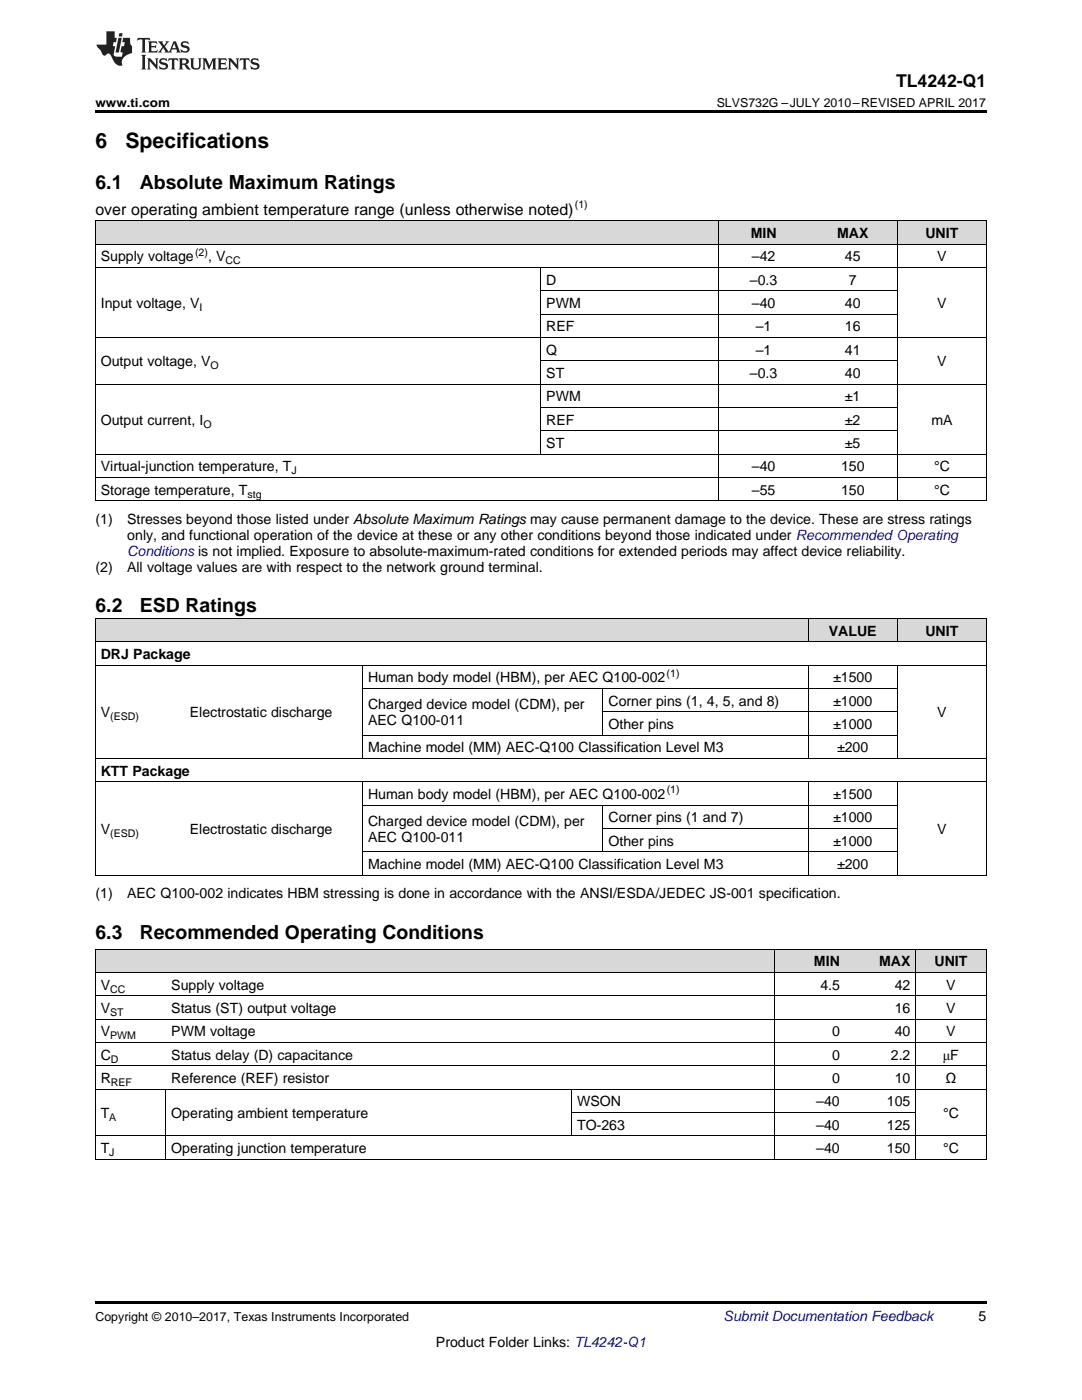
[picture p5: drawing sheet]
<svg xmlns="http://www.w3.org/2000/svg" width="216mm" height="279mm" viewBox="0 0 216 279" stroke-linecap="round" stroke-linejoin="round" font-family="sans-serif">
<defs><g id="words">
<g font-size="4.2">
<text x="19" y="29.6">6</text>
<text x="25" y="29.6">Specifications</text>
</g>
<g font-size="3.9">
<text x="19" y="37.7">6.1</text>
<text x="27.9" y="37.7">Absolute Maximum Ratings</text>
<text x="19" y="122.2">6.2</text>
<text x="27.9" y="122.2">ESD Ratings</text>
<text x="19" y="187.4">6.3</text>
<text x="27.9" y="187.4">Recommended Operating Conditions</text>
</g>
<text font-size="3.5" x="178.8" y="17.3">TL4242-Q1</text>
<text font-size="3.2" x="19" y="42.9">over operating ambient temperature range (unless otherwise noted)</text>
<g font-size="2.8">
<text x="149.8" y="47.5">MIN</text>
<text x="167" y="47.5">MAX</text>
<text x="184.6" y="47.5">UNIT</text>
<text x="20.1" y="52.2">Supply voltage</text>
<text x="41.5" y="52.2">, V</text>
<text x="150" y="52.2">–42</text>
<text x="168.6" y="52.2">45</text>
<text x="187" y="52.2">V</text>
<text x="109" y="56.8">D</text>
<text x="149.6" y="56.8">–0.3</text>
<text x="169.4" y="56.8">7</text>
<text x="20.1" y="61.5">Input voltage, V</text>
<text x="109" y="61.5">PWM</text>
<text x="150" y="61.5">–40</text>
<text x="168.6" y="61.5">40</text>
<text x="187" y="61.5">V</text>
<text x="109" y="66.1">REF</text>
<text x="109" y="70.8">Q</text>
<text x="150.8" y="66.1">–1</text>
<text x="150.8" y="70.8">–1</text>
<text x="168.6" y="66.1">16</text>
<text x="168.6" y="70.8">41</text>
<text x="20.1" y="73.1">Output voltage, V</text>
<text x="109" y="75.5">ST</text>
<text x="149.6" y="75.5">–0.3</text>
<text x="168.6" y="75.5">40</text>
<text x="187" y="73.1">V</text>
<text x="109" y="80.1">PWM</text>
<text x="168.6" y="80.1">±1</text>
<text x="20.1" y="84.8">Output current, I</text>
<text x="109" y="84.8">REF</text>
<text x="109" y="89.4">ST</text>
<text x="168.6" y="84.8">±2</text>
<text x="168.6" y="89.4">±5</text>
<text x="185.8" y="84.8">mA</text>
<text x="20.1" y="94.1">Virtual-junction temperature, T</text>
<text x="150" y="94.1">–40</text>
<text x="167.8" y="94.1">150</text>
<text x="186.4" y="94.1">°C</text>
<text x="20.1" y="98.7">Storage temperature, T</text>
<text x="150" y="98.7">–55</text>
<text x="167.8" y="98.7">150</text>
<text x="186.4" y="98.7">°C</text>
<text x="19" y="104.6">(1)</text>
<text x="25.4" y="104.6">Stresses beyond those listed under Absolute Maximum Ratings may cause permanent damage to the device. These are stress ratings</text>
<text x="25.4" y="107.8">only, and functional operation of the device at these or any other conditions beyond those indicated under Recommended Operating</text>
<text x="19" y="114.1">(2)</text>
<text x="25.4" y="114.1">All voltage values are with respect to the network ground terminal.</text>
<text x="20.1" y="131.5">DRJ Package</text>
<text x="165.4" y="126.9">VALUE</text>
<text x="184.6" y="126.9">UNIT</text>
<text x="73.4" y="136.2">Human body model (HBM), per AEC Q100-002</text>
<text x="166.3" y="136.2">±1500</text>
<text x="20.1" y="143.2">V</text>
<text x="37.9" y="143.2">Electrostatic discharge</text>
<text x="73.4" y="141.6">Charged device model (CDM), per</text>
<text x="121.4" y="140.8">Corner pins (1, 4, 5, and 8)</text>
<text x="166.3" y="140.8">±1000</text>
<text x="187" y="143.2">V</text>
<text x="73.4" y="144.7">AEC Q100-011</text>
<text x="121.4" y="145.5">Other pins</text>
<text x="166.3" y="145.5">±1000</text>
<text x="20.1" y="154.8">KTT Package</text>
<text x="73.4" y="150.1">Machine model (MM) AEC-Q100 Classification Level M3</text>
<text x="167" y="150.1">±200</text>
<text x="73.4" y="159.5">Human body model (HBM), per AEC Q100-002</text>
<text x="166.3" y="159.5">±1500</text>
<text x="20.1" y="166.4">V</text>
<text x="37.9" y="166.4">Electrostatic discharge</text>
<text x="73.4" y="164.9">Charged device model (CDM), per</text>
<text x="121.4" y="164.1">Corner pins (1 and 7)</text>
<text x="166.3" y="164.1">±1000</text>
<text x="187" y="166.4">V</text>
<text x="73.4" y="168">AEC Q100-011</text>
<text x="73.4" y="173.4">Machine model (MM) AEC-Q100 Classification Level M3</text>
<text x="121.4" y="168.8">Other pins</text>
<text x="166.3" y="168.8">±1000</text>
<text x="167" y="173.4">±200</text>
<text x="19" y="179.3">(1)</text>
<text x="25.4" y="179.3">AEC Q100-002 indicates HBM stressing is done in accordance with the ANSI/ESDA/JEDEC JS-001 specification.</text>
<text x="20.1" y="197.5">V</text>
<text x="34.2" y="197.5">Supply voltage</text>
<text x="162.4" y="192.9">MIN</text>
<text x="163.7" y="197.5">4.5</text>
<text x="175.4" y="192.9">MAX</text>
<text x="178.5" y="197.5">42</text>
<text x="186.5" y="192.9">UNIT</text>
<text x="188.8" y="197.5">V</text>
<text x="20.1" y="202.2">V</text>
<text x="34.2" y="202.2">Status (ST) output voltage</text>
<text x="178.5" y="202.2">16</text>
<text x="188.8" y="202.2">V</text>
<text x="20.1" y="206.8">V</text>
<text x="34.2" y="206.8">PWM voltage</text>
<text x="166" y="206.8">0</text>
<text x="178.5" y="206.8">40</text>
<text x="188.8" y="206.8">V</text>
<text x="20.1" y="211.5">C</text>
<text x="34.2" y="211.5">Status delay (D) capacitance</text>
<text x="166" y="211.5">0</text>
<text x="177.8" y="211.5">2.2</text>
<text x="188.1" y="211.5">μF</text>
<text x="20.1" y="216.1">R</text>
<text x="34.2" y="216.1">Reference (REF) resistor</text>
<text x="115.1" y="220.8">WSON</text>
<text x="162.9" y="220.8">–40</text>
<text x="166" y="216.1">0</text>
<text x="177" y="220.8">105</text>
<text x="178.5" y="216.1">10</text>
<text x="188.7" y="216.1">Ω</text>
<text x="20.1" y="223.1">T</text>
<text x="34.2" y="223.1">Operating ambient temperature</text>
<text x="115.1" y="225.5">TO-263</text>
<text x="162.9" y="225.5">–40</text>
<text x="177" y="225.5">125</text>
<text x="188.2" y="223.1">°C</text>
<text x="20.1" y="230.1">T</text>
<text x="34.2" y="230.1">Operating junction temperature</text>
<text x="162.9" y="230.1">–40</text>
<text x="177" y="230.1">150</text>
<text x="188.2" y="230.1">°C</text>
<text x="195.3" y="263.6">5</text>
<text x="87" y="268.9">Product Folder Links: TL4242-Q1</text>
</g>
<text font-size="2.8" fill="#00f" x="25.4" y="110.9">Conditions is not implied. Exposure to absolute-maximum-rated conditions for extended periods may affect device reliability.</text>
<text font-size="2.8" fill="#0000c8" x="144.4" y="263.6">Submit Documentation Feedback</text>
<g font-size="2.5">
<text x="19" y="21.4">www.ti.com</text>
<text x="143" y="21.4">SLVS732G –JULY 2010–REVISED APRIL 2017</text>
<text x="19" y="263.6">Copyright © 2010–2017, Texas Instruments Incorporated</text>
</g>
<g font-size="2.1">
<text x="114.7" y="41.6">(1)</text>
<text x="38.9" y="51">(2)</text>
<text x="45" y="52.7">CC</text>
<text x="39.8" y="62.1">I</text>
<text x="42" y="73.7">O</text>
<text x="40.6" y="85.3">O</text>
<text x="58.2" y="94.7">J</text>
<text x="49.4" y="99.3">stg</text>
<text x="133" y="135">(1)</text>
<text x="22" y="143.7">(ESD)</text>
<text x="133" y="158.3">(1)</text>
<text x="22" y="167">(ESD)</text>
<text x="22" y="198.1">CC</text>
<text x="22" y="202.7">ST</text>
<text x="22" y="207.4">PWM</text>
<text x="22.1" y="212.1">D</text>
<text x="22.1" y="216.7">REF</text>
<text x="21.8" y="223.7">A</text>
<text x="21.8" y="230.7">J</text>
</g>
</g></defs>
<g fill="#d8d8d8">
<path d="M19 189.5h14.1v4.6h-14.1z"/>
<path d="M33.1 189.5h81v4.6h-81z"/>
<path d="M114.1 189.5h40.5v4.6h-40.5z"/>
<path d="M154.6 189.5h14.1v4.6h-14.1z"/>
<path d="M168.7 189.5h14v4.6h-14z"/>
<path d="M182.7 189.5h14.1v4.6h-14.1z"/>
<path d="M19 123.5h17.8v4.6h-17.8z"/>
<path d="M36.8 123.5h35.6v4.6h-35.6z"/>
<path d="M72.4 123.5h48v4.6h-48z"/>
<path d="M120.4 123.5h40.9v4.6h-40.9z"/>
<path d="M161.3 123.5h17.8v4.6h-17.8z"/>
<path d="M179.1 123.5h17.7v4.6h-17.7z"/>
<path d="M19 44.1h88.9v4.7h-88.9z"/>
<path d="M107.9 44.1h35.6v4.7h-35.6z"/>
<path d="M143.5 44.1h17.8v4.7h-17.8z"/>
<path d="M161.3 44.1h17.8v4.7h-17.8z"/>
<path d="M179.1 44.1h17.7v4.7h-17.7z"/>
</g>
<g fill="#000">
<path d="M19 22h177.8v.5h-177.8zM19 174.7h.2zM72.3 174.7h.1zM120.3 174.7h.1zM161.2 174.7h.1zM179 174.7h.1zM196.7 174.7h.1zM19 231.4h.2zM114 231.4h.1zM154.5 231.4h.1zM168.6 231.4h.1zM182.6 231.4h.1z"/>
<path d="M196.7 231.4h.1zM19 259.7h177.8v.5h-177.8z"/>
</g>
<g fill="none" stroke="#000" stroke-width=".2">
<path d="M19 53.4h177.8M19 48.7h177.8M19 44.1h177.8M19.1 44.1v55.9M107.9 53.4v37.3M107.9 58h71.2M143.5 44.1v55.9M179 44.1v55.9M196.8 44.1v55.9M19 76.7h177.8M19 67.4h177.8M107.9 72h71.2"/>
<path d="M107.9 62.7h71.2M19 100h177.8M19 95.3h177.8M19 90.6h177.8M107.9 86h71.2M107.9 81.3h71.2M19 132.7h177.8M19 128.1h177.8M19 123.4h177.8M19.1 123.4v51.3M72.3 132.8v18.6M72.4 137.4h106.7"/>
<path d="M120.3 137.4v9.4M161.2 123.4v4.7M161.2 132.8v18.6M179 123.4v4.7M179 132.8v18.6M196.8 123.4v51.3M19 156h177.8M19 151.4h177.8M72.3 156v18.7M72.4 146.7h106.7M120.4 142h58.7M161.2 156v18.7"/>
<path d="M179 156v18.7M19 174.6h177.8M72.4 170h106.7M72.4 160.7h106.7M120.3 160.7v9.3M120.4 165.3h58.7M19 198.7h177.8M19 194.1h177.8M19 189.4h177.8M19.1 189.4v42M154.5 189.4v42M182.7 189.4v42"/>
<path d="M196.8 189.4v42M19 217.4h177.8M19 212.7h177.8M19 208.1h177.8M19 203.4h177.8M33.1 217.4v14M114 217.4v9.3M19 231.3h177.8M19 226.7h177.8M114.1 222h68.6"/>
</g>
<g fill="#231f20">
<path d="M27.5 7.6l-.1 .5 .4-.2h.6v.1v2.1l-.2 .4h1l-.3-.4v-2.1l.1-.1h.5l.5 .2-.2-.5zM29.5 8.3l.2 .3v1.5l-.2 .4h1.8l.2-.6a1.04 1.04 0 0 1-1.3 .2v-.7h.6l.3 .2v-.6l-.3 .2h-.6v-.6l.8-.1 .4 .3-.2-.5zM31.5 8.3l.9 1.1-.9 1.1h.8l-.2-.2 .5-.7 .4 .7-.2 .2h1.5l-.1-.2 .1-.4h.9l.1 .4-.2 .2h1l-.3-.3-.7-1.9h-.5l-.9 2-.8-1 .9-1h-.8l.1 .3-.3 .5-.4-.6 .2-.2zM34.7 8.6l.4 1h-.7zM36.3 8.4a.63 .63 0 0 0-.2 .7 .63 .63 0 0 0 .6 .4l.6 .2 .1 .2a.75 .75 0 0 1-.7 .4 .75 .75 0 0 1-.6-.5l.1 .7 .1-.1a1.11 1.11 0 0 0 1.5-.6 1.13 1.13 0 0 0-1.2-.8l-.1-.4a1.04 1.04 0 0 1 1.2 .2l-.2-.5-.1 .1-.5-.2zM28.2 10.9l.2 .4v2.2l-.2 .4h1l-.3-.4v-2.2l.3-.4zM29.3 11.6l.3 .4v1.5l-.3 .4h.8l-.2-.4v-1.3l1.5 1.7v-1.9l.2-.4h-.7l.2 .4v.9l-1.1-1.3zM32 11.8a.62 .62 0 0 0-.2 .7 .62 .62 0 0 0 .6 .4l.6 .1 .1 .3a.76 .76 0 0 1-.7 .3 .76 .76 0 0 1-.6-.4l.1 .7 .1-.1a1.11 1.11 0 0 0 1.5-.6 1.13 1.13 0 0 0-1.2-.8l-.1-.4a1.04 1.04 0 0 1 1.2 .2l-.2-.6-.1 .1-.5-.1zM33.7 11.6l-.2 .6a.61 .61 0 0 1 .8-.3v1.6l-.2 .4h.9l-.2-.4v-1.6a.63 .63 0 0 1 .8 .3l-.2-.6zM35.6 11.6l.3 .4v1.5l-.3 .4h1l-.2-.2v-.8l.5 .2a.76 .76 0 0 0 1.2 .7l-1-1a.58 .58 0 0 0 .6-.5 .58 .58 0 0 0-.5-.6zM36.4 11.9h.1a.45 .45 0 0 1 .5 .1 .45 .45 0 0 1 .1 .5l-.7 .2zM37.9 11.6l.2 .2a2.17 2.17 0 0 0 .3 1.9 .99 .99 0 0 0 1.6-.6v-1.1l.2-.4h-.7l.2 .2a1.92 1.92 0 0 1-.2 1.8 .6 .6 0 0 1-.9-.5v-1.1l.2-.4zM40.4 11.6l.2 .4v1.5l-.2 .4h.7l-.2-.4v-1.4l.8 1.8 .8-1.8v1.4l-.2 .4h.9l-.2-.4v-1.5l.2-.4h-.8l-.6 1.5-.6-1.5zM43.4 11.6l.2 .4v1.5l-.2 .4h1.8l.2-.6a1.04 1.04 0 0 1-1.3 .1v-.6h.5l.4 .2v-.6l-.4 .2h-.5v-.7h.8l.3 .3-.1-.6zM45.5 11.6l.2 .4v1.5l-.2 .4h.7l-.2-.4v-1.3l1.5 1.7v-1.9l.2-.4h-.7l.2 .4v.9l-1.1-1.3zM47.9 11.6l-.1 .6a.61 .61 0 0 1 .8-.3v1.6l-.3 .4h1l-.3-.4 .1-1.6a.63 .63 0 0 1 .7 .3l-.1-.6zM50.2 11.8a.62 .62 0 0 0-.2 .7 .62 .62 0 0 0 .6 .4l.6 .1 .2 .3a.76 .76 0 0 1-.8 .3 .76 .76 0 0 1-.6-.4l.1 .7 .2-.1a1.11 1.11 0 0 0 1.5-.6 1.13 1.13 0 0 0-1.3-.8l-.1-.4a1.04 1.04 0 0 1 1.2 .2l-.1-.6-.2 .1-.5-.1z"/>
<path d="M21.2 6.3v2.6h-1.9l.1 .4 .7 .9a.91 .91 0 0 0 1 .8 .56 .56 0 0 1 .5-.3 .56 .56 0 0 1 .5 .3l.4 .8a1.53 1.53 0 0 0 1.9 1.2 1.54 1.54 0 0 1 1-2.1l.9-.3v-1.4a1.52 1.52 0 0 1-.3-1.6h-1.4l-.2 .8h.5l-.2 .8h-.4l-.2 1v.2l.4 .1-.2 .8a1.93 1.93 0 0 1-1.6-.3l.3-1.8h-.5l.2-.8h.4l.2-.8h-.4v-1.3zM23.6 7.6l-.6 2.9h.7l.6-2.9zM23.8 6.6l-.1 .7h.6l.2-.7z"/>
</g>
<use href="#words"/>
</svg>
